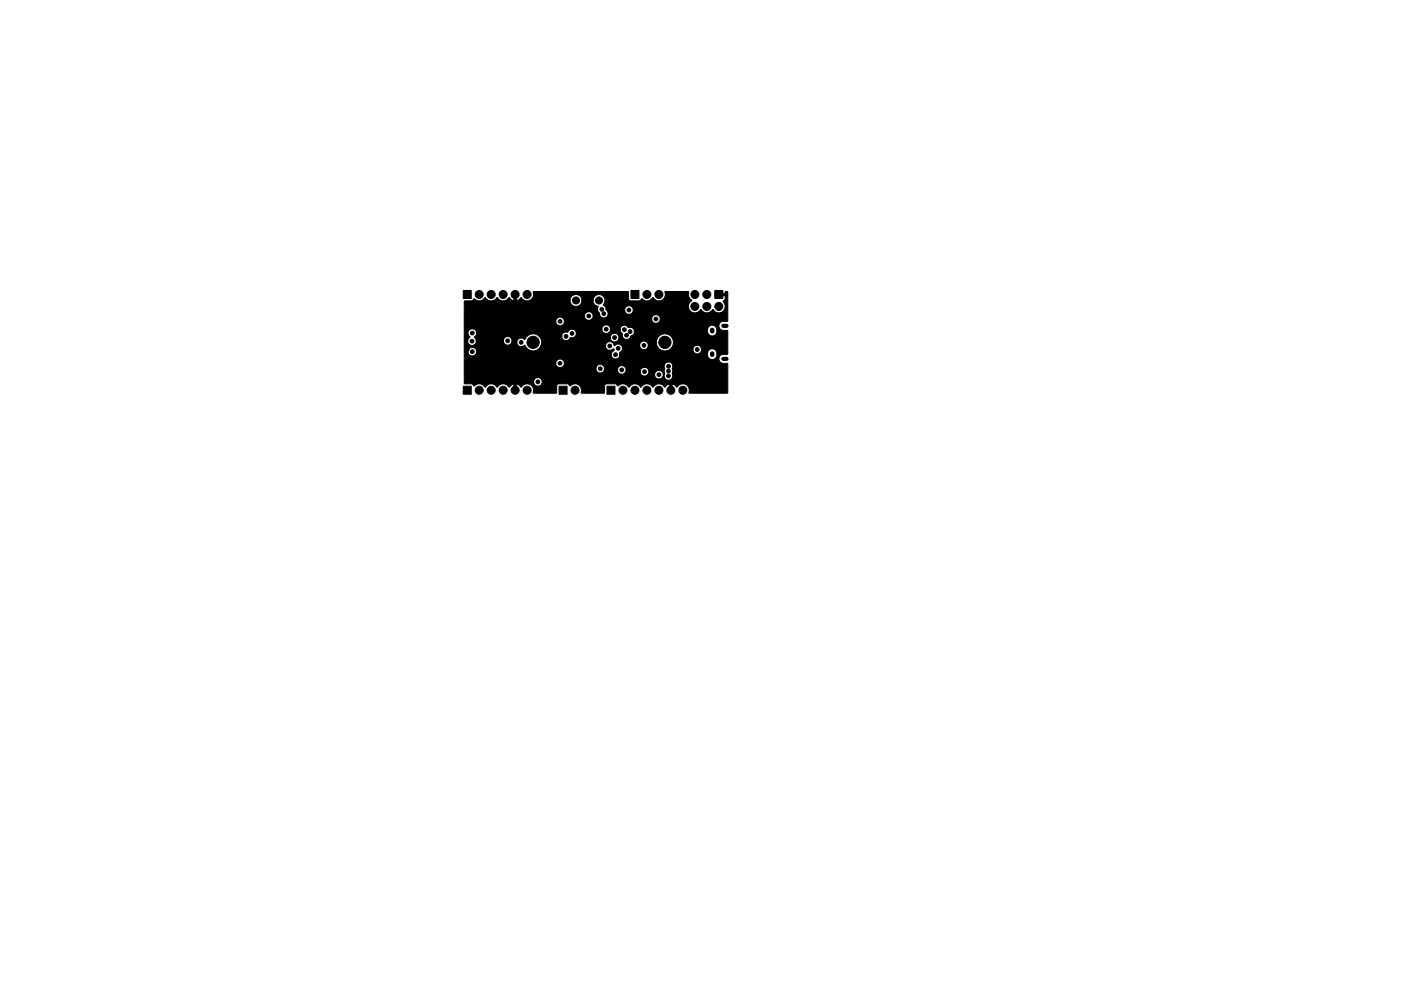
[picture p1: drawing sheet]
<svg xmlns="http://www.w3.org/2000/svg" width="297mm" height="210mm" viewBox="0 0 297 210" stroke-linecap="round" stroke-linejoin="round" font-family="sans-serif">
<g fill="#000" stroke="#000" stroke-width=".21">
<path d="M98.2 61.6h1.7v1.7h-1.7zM98.4 63.9l1.6-.1 .4-.4a1.51 1.51 0 0 0 2.4-.2v-.1a1.56 1.56 0 0 0 2 .5l.6-.5a1.56 1.56 0 0 0 2 .5l.6-.5 .4 .5 .6 .2v-1.4l.1-.2 .4 .1v1.5l.4-.2 .5-.5a1.59 1.59 0 0 0 1.9 .6h8.6v.3a1.26 1.26 0 0 0 1.3 1 1.26 1.26 0 0 0 1.2-1.3h2.3l.3 .9 .8 .5a1.08 1.08 0 0 0 .3 1.4 .91 .91 0 0 0 1.3 .9 .91 .91 0 0 0 .1-1.6h3.9l.1 .2a.91 .91 0 0 0 1.4 .5 .91 .91 0 0 0-.1-1.5 .91 .91 0 0 0-1.4 .8h-3.9l-.2-.7-.4-.4a1.27 1.27 0 0 0-.4-2.1 1.27 1.27 0 0 0-1.8 1.1h-2.3v-.2a1.26 1.26 0 0 0-1.4-1 1.26 1.26 0 0 0-1.1 1.2h-8.6a1.48 1.48 0 0 0 .8-1.8l20-.1 .2 .2v1.4l.2 .4h2.1l.5-.4a1.42 1.42 0 0 0 2.2-.2l.1-.1a1.56 1.56 0 0 0 2 .5 1.53 1.53 0 0 0 .6-1.7h5a1.79 1.79 0 0 0 .7 1.9 1.38 1.38 0 0 0-.4 2.1 1.38 1.38 0 0 0 2.2-.2 1.53 1.53 0 0 0 2.3 .3l.3-.3a1.53 1.53 0 0 0 2.2 .3 1.46 1.46 0 0 0 0-2.1l.4-.3 .1-.9h-1.5l-.1-.4 1.5-.1 .1-.3h.4l.1 6.2-.1 .1h-.9a.96 .96 0 0 0-.9 .9 .96 .96 0 0 0 .9 1h.9l.1 .1v4.9l-.1 .1h-.9a.96 .96 0 0 0-.9 .9 .96 .96 0 0 0 .9 1h.9l.1 .1v6.2h-8.2a1.46 1.46 0 0 0-.7-1.8 1.46 1.46 0 0 0-1.9 .6l-.5-.5-.5-.2v1.4l-.4 .2-.1-.2v-1.4l-.5 .1-.5 .5-.5-.4a1.47 1.47 0 0 0-2.1 .5l-.3-.4a1.46 1.46 0 0 0-2.2 .4l-.4-.4a1.46 1.46 0 0 0-2.2 .4l-.3-.4a1.49 1.49 0 0 0-2 .1l-.5-.5-2.1 .1-.2 .3v1.5l-.1 .1h-4.9a1.43 1.43 0 0 0-.6-1.8 1.43 1.43 0 0 0-1.8 .3l-.5-.5-2 .1-.3 .3v1.5l-.1 .1h-4.9a1.43 1.43 0 0 0-.7-1.8 1.43 1.43 0 0 0-1.8 .6l-.5-.5-.5-.2v1.4l-.4 .2-.1-.2v-1.4l-.5 .1-.5 .5-.6-.4a1.47 1.47 0 0 0-2 .5l-.3-.4a1.46 1.46 0 0 0-2.3 .4l-.3-.4a1.49 1.49 0 0 0-2 .1l-.5-.5h-1.5l-.1-.4h14.7a.91 .91 0 0 0 1.4 .8 .91 .91 0 0 0 0-1.6 .91 .91 0 0 0-1.4 .8h-14.7v-2.8h27.9l.1 .2a.91 .91 0 0 0 .8 .7 .91 .91 0 0 0 .9-.6h2.8a.91 .91 0 0 0 .7 .9 .91 .91 0 0 0 1.1-.5h3a.91 .91 0 0 0 .6 .8 .91 .91 0 0 0 1-.2h1.5a.96 .96 0 0 0 .9 .9 .96 .96 0 0 0 1-.7h.1a.94 .94 0 0 0 1.2 .9 .94 .94 0 0 0 .5-1.4l.1-.8a1.2 1.2 0 0 0-.4-1.5l-.2-.1a.96 .96 0 0 0-1 .4 .96 .96 0 0 0-.1 1.1l-.1 .4 .2 .5-.2 .4-.2-.1a.93 .93 0 0 0-1.4-.8l-.2 .3-.2 .5h-1.5l.1-.1a.91 .91 0 0 0-.3-1.3l-.4-.1-.5 .1-.4 .4-.1 .4h-3a.91 .91 0 0 0-.7-1.3 .91 .91 0 0 0-1.1 .9l-2.8-.1a.91 .91 0 0 0-.8-1.1 .91 .91 0 0 0-1 .9h-27.9v-1.1h19.4a.91 .91 0 0 0 1.3 .9 .91 .91 0 0 0 .2-1.6 .91 .91 0 0 0-1.5 .6l-19.4 .1v-2.5h.8a.91 .91 0 0 0 1.4 .8 .91 .91 0 0 0 0-1.6 .91 .91 0 0 0-1.4 .8h-.8v-2.2h.8a.91 .91 0 0 0 .9 .9 .91 .91 0 0 0 .9-1h5.7a.91 .91 0 0 0 .8 .9 .91 .91 0 0 0 1-.6h1.1a.93 .93 0 0 0 .6 .9 .93 .93 0 0 0 1-.3l.9 1 .9 .2a1.8 1.8 0 0 0 1.6-.9l.1-.1h13.7l.1 .4 .3 .4 .6 .1 .7-.3 .1 .3a.93 .93 0 0 0-.3 1.6 .93 .93 0 0 0 1.5-.6l18.6 .1a.99 .99 0 0 0 1 .9 .99 .99 0 0 0 1-.9v-.5a.99 .99 0 0 0-1-.9 .99 .99 0 0 0-1 .9v.4h-18.6a.59 .59 0 0 1 .4-.9 .92 .92 0 0 0-.1-1.1h3.9a.91 .91 0 0 0 1.3 .8 .91 .91 0 0 0 .2-1.5h2.1a1.81 1.81 0 0 0 1.8 1.9l.9-.3h5a.91 .91 0 0 0 1.1 .9 .91 .91 0 0 0 .7-1.3 .91 .91 0 0 0-1.3-.4l-.4 .4-.1 .4h-5a1.81 1.81 0 0 0 0-3.1 1.81 1.81 0 0 0-2.7 1.5h-2.1l-.7-.2-.5 .2-.3 .7h-3.9l-.7-.3-.7 .3-.5-.8 1-.1a.91 .91 0 0 0 .2-1.3 .91 .91 0 0 0-1.3-.1 .91 .91 0 0 0 0 1.3v.3l-.5-.1-.5 .2-.3 .7h-13.7l.1-1-.5-1h4.8a.96 .96 0 0 0 .8 .9 .96 .96 0 0 0 1.1-.7l.8-.1a.91 .91 0 0 0 .4-.9 .91 .91 0 0 0-.7-.8l6.1 .1a.91 .91 0 0 0 .9 .9 .91 .91 0 0 0 .9-.9h2.1l.4 1a.93 .93 0 0 0 .8 1.1 .93 .93 0 0 0 1.1-.7l.5-.4 .2-.6h15.5l.3 .7 .5 .3a.99 .99 0 0 0 1.2-.9v-.6l-.3-.5a.99 .99 0 0 0-1.1-.2 .99 .99 0 0 0-.6 .8v.4h-15.5a.92 .92 0 0 0-.8-.9l-.5 .1-.4-.4-.5-.1-.5 .3-.3 .6h-2.1l-.3-.7-.7-.3-.5 .3-.3 .6h-6.1a.9 .9 0 0 0-1.1 .6v.1a1 1 0 0 0-1.3 .7v.2h-4.8l-.6-.4-.6-.2a1.98 1.98 0 0 0-1.9 1.2l-.6-.3a.92 .92 0 0 0-1 .9h-1.1v-.1a.91 .91 0 0 0-.8-1.1 .91 .91 0 0 0-1 .9h-5.7l-.4-.7 .1-.2a.91 .91 0 0 0-.1-1.5l-.4-.1a.91 .91 0 0 0-.9 .5 .91 .91 0 0 0 .3 1.1l-.4 1h-.8v-4.2h19.4a.91 .91 0 0 0 1.4 .8 .91 .91 0 0 0 .1-1.5 .91 .91 0 0 0-1.4 .5l-.1 .2h-19.4v-1.1h25.5a.91 .91 0 0 0 .6 .8 .91 .91 0 0 0 1-.2h12.7a.91 .91 0 0 0 1.3 .8 .91 .91 0 0 0 .1-1.5 .91 .91 0 0 0-1.4 .5v.2h-12.7a.91 .91 0 0 0-.3-1.5 .91 .91 0 0 0-1.3 .9h-25.5zM133.8 61.6h1.7v1.7h-1.7zM151.6 61.6h1.6v1.7h-1.6zM98.2 81.9h1.7v1.7h-1.7zM118.5 81.9h1.7v1.7h-1.7zM128.7 81.9h1.7v1.7h-1.7z"/>
<circle cx="99.1" cy="74.1" r=".4"/>
<circle cx="100.1" cy="72.4" r=".4"/>
<circle cx="100.1" cy="74.6" r=".4"/>
<circle cx="100.1" cy="70.7" r=".4"/>
<circle cx="101.6" cy="62.5" r=".85"/>
<circle cx="104.1" cy="62.5" r=".85"/>
<circle cx="106.7" cy="62.5" r=".85"/>
<circle cx="107.3" cy="70.7" r=".4"/>
<circle cx="107.6" cy="72.3" r=".4"/>
<circle cx="109.2" cy="62.5" r=".85"/>
<circle cx="109.9" cy="68.2" r=".4"/>
<circle cx="110.5" cy="72.6" r=".4"/>
<circle cx="111.8" cy="62.5" r=".85"/>
<circle cx="113" cy="72.6" r="1.3"/>
<circle cx="118.7" cy="77.1" r=".4"/>
<circle cx="118.7" cy="68.2" r=".4"/>
<circle cx="120" cy="71.4" r=".4"/>
<circle cx="121.3" cy="70.7" r=".4"/>
<circle cx="122.1" cy="63.7" r=".75"/>
<circle cx="124.8" cy="67.1" r=".4"/>
<circle cx="126.5" cy="67.1" r=".4"/>
<circle cx="127" cy="63.7" r=".75"/>
<circle cx="127.3" cy="78.2" r=".4"/>
<circle cx="127.6" cy="65.6" r=".4"/>
<circle cx="128" cy="66.5" r=".4"/>
<circle cx="128.5" cy="69.8" r=".4"/>
<circle cx="129.3" cy="73.4" r=".4"/>
<circle cx="130.3" cy="71.6" r=".4"/>
<circle cx="130.5" cy="75.2" r=".4"/>
<circle cx="131.1" cy="73.9" r=".4"/>
<circle cx="131.8" cy="78.5" r=".4"/>
<circle cx="132.4" cy="69.9" r=".4"/>
<circle cx="132.8" cy="71.1" r=".4"/>
<circle cx="133.3" cy="65.8" r=".4"/>
<circle cx="133.6" cy="70.4" r=".4"/>
<circle cx="133.9" cy="79.8" r=".4"/>
<circle cx="136.1" cy="76.4" r=".4"/>
<circle cx="136.5" cy="73.3" r=".4"/>
<circle cx="136.7" cy="78.9" r=".4"/>
<circle cx="137.2" cy="62.5" r=".85"/>
<circle cx="139.1" cy="67.7" r=".4"/>
<circle cx="139.7" cy="79.5" r=".4"/>
<circle cx="139.7" cy="62.5" r=".85"/>
<circle cx="141" cy="72.6" r="1.3"/>
<circle cx="141.5" cy="75.4" r=".4"/>
<circle cx="141.7" cy="78.7" r=".4"/>
<circle cx="141.7" cy="79.8" r=".4"/>
<circle cx="141.7" cy="77.7" r=".4"/>
<circle cx="143.7" cy="75.4" r=".4"/>
<circle cx="147.3" cy="65" r=".85"/>
<circle cx="147.3" cy="62.5" r=".85"/>
<circle cx="147.8" cy="74.2" r=".4"/>
<circle cx="149.9" cy="65" r=".85"/>
<circle cx="149.9" cy="62.5" r=".85"/>
<circle cx="152.4" cy="65" r=".85"/>
<circle cx="101.6" cy="82.8" r=".85"/>
<circle cx="104.1" cy="82.8" r=".85"/>
<circle cx="106.7" cy="82.8" r=".85"/>
<circle cx="109.2" cy="82.8" r=".85"/>
<circle cx="111.8" cy="82.8" r=".85"/>
<circle cx="114" cy="81" r=".4"/>
<circle cx="121.9" cy="82.8" r=".85"/>
<circle cx="124" cy="82.5" r=".4"/>
<circle cx="132.1" cy="82.8" r=".85"/>
<circle cx="134.6" cy="82.8" r=".85"/>
<circle cx="137.2" cy="82.8" r=".85"/>
<circle cx="139.7" cy="82.8" r=".85"/>
<circle cx="142.2" cy="82.8" r=".85"/>
<circle cx="144.8" cy="82.8" r=".85"/>
</g>
<path d="M153.4 69.1h.6M153.4 76.1h.6" fill="none" stroke="#000" stroke-width=".89"/>
<path d="M151 70v.3M151 75v.3" fill="none" stroke="#000" stroke-width=".95"/>
</svg>
